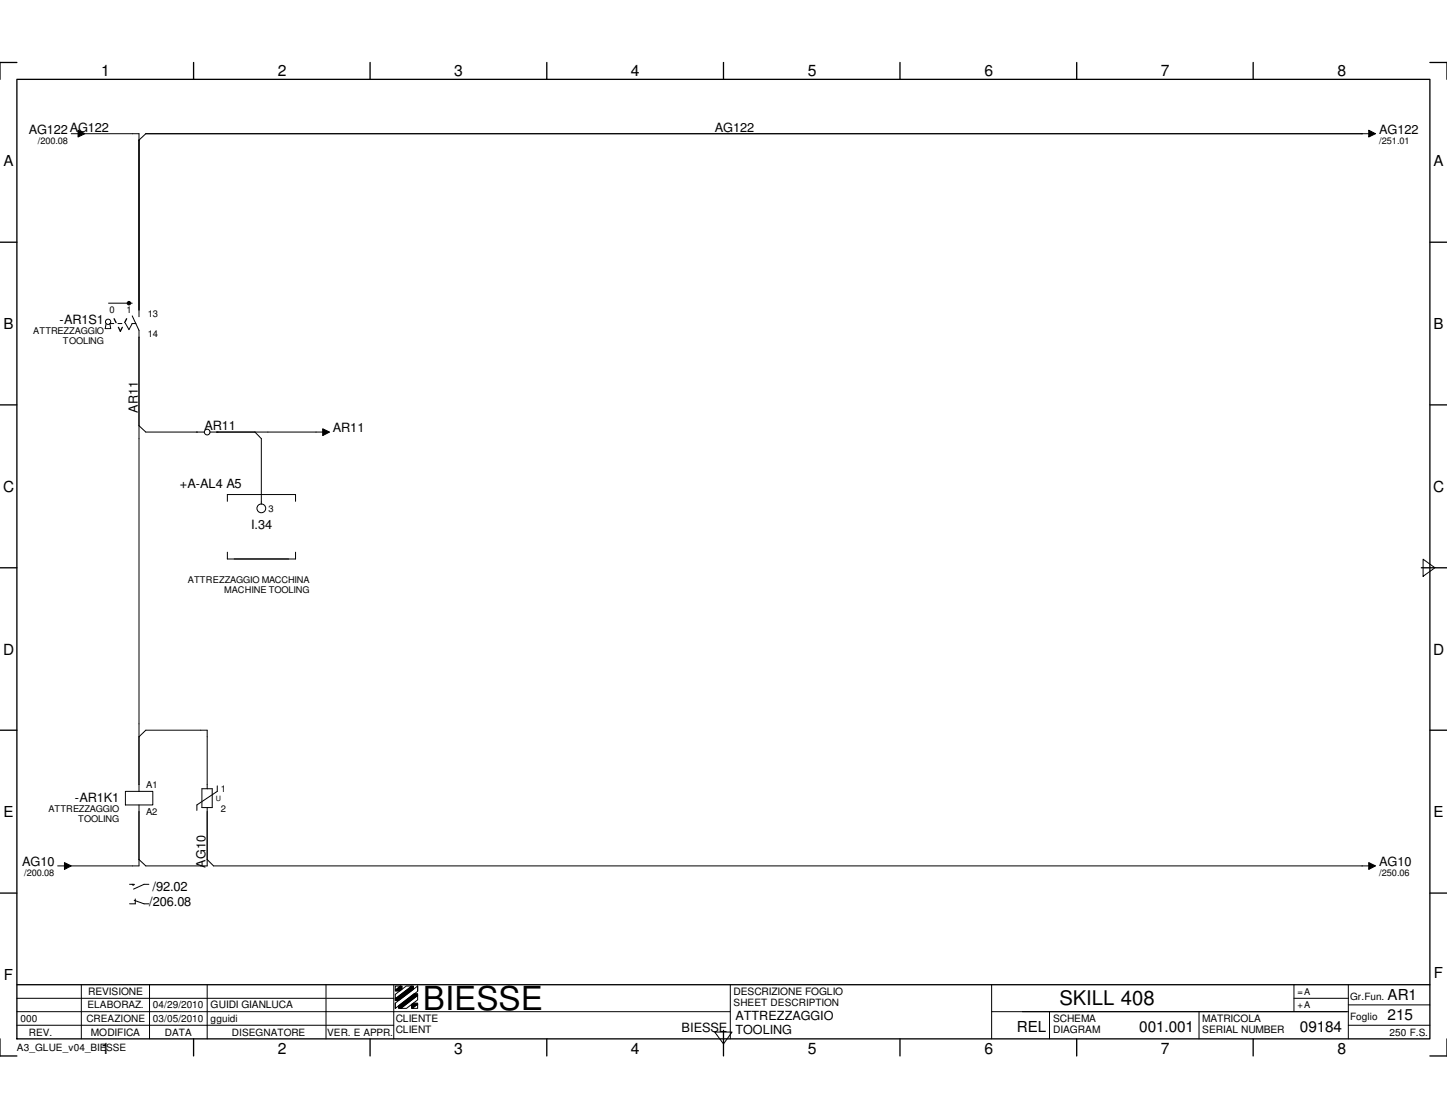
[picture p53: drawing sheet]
<svg xmlns="http://www.w3.org/2000/svg" width="279mm" height="216mm" viewBox="0 0 279 216" stroke-linecap="round" stroke-linejoin="round" font-family="sans-serif">
<defs><g id="words">
<text font-size="6.4" x="81.7" y="195.1">BIESSE</text>
<text font-size="3.9" x="204.6" y="194.1">SKILL 408</text>
<g font-size="3">
<text x="19.5" y="14.7">1</text>
<text x="53.6" y="14.7">2</text>
<text x="87.7" y="14.7">3</text>
<text x="121.8" y="14.7">4</text>
<text x="156" y="14.7">5</text>
<text x="190.1" y="14.7">6</text>
<text x="224.2" y="14.7">7</text>
<text x="258.2" y="14.7">8</text>
<text x=".6" y="95">C</text>
<text x="276.7" y="95">C</text>
<text x=".6" y="126.4">D</text>
<text x="276.7" y="126.4">D</text>
<text x="267.9" y="197">215</text>
<text x="19.5" y="203.5">1</text>
<text x="53.6" y="203.5">2</text>
<text x="87.7" y="203.5">3</text>
<text x="121.8" y="203.5">4</text>
<text x="156" y="203.5">5</text>
<text x="190.1" y="203.5">6</text>
<text x="220" y="199.3">001.001</text>
<text x="224.2" y="203.5">7</text>
<text x="251" y="199.3">09184</text>
<text x="258.2" y="203.5">8</text>
</g>
<g font-size="2.9">
<text x=".7" y="32.1">A</text>
<text x="276.8" y="32.1">A</text>
<text x=".7" y="63.5">B</text>
<text x="276.8" y="63.5">B</text>
<text x=".7" y="157.9">E</text>
<text x="276.8" y="157.9">E</text>
<text x=".8" y="189.2">F</text>
<text x="276.9" y="188.9">F</text>
<text x="267.9" y="193.1">AR1</text>
<text x="196.3" y="199.3">REL</text>
</g>
<g font-size="2.5">
<text x="5.5" y="25.9">AG122AG122</text>
<text x="138" y="25.5">AG122</text>
<text x="266.3" y="25.9">AG122</text>
<text x="11.5" y="62.5">-AR1S1</text>
<text x="39.5" y="83.1">AR11</text>
<text x="64.3" y="83.4">AR11</text>
<text x="34.8" y="94.2">+A-AL4 A5</text>
<text x="48.5" y="102.1">I.34</text>
<text x="14.5" y="154.8">-AR1K1</text>
<text x="4.3" y="167.2">AG10</text>
<text x="266.3" y="167.2">AG10</text>
<text x="29.5" y="172.1">/92.02</text>
<text x="28.8" y="175">/206.08</text>
<text x="131.6" y="199.3">BIESSE</text>
</g>
<g font-size="2.4">
<text x="26.6" y="79.7" transform="rotate(-90 26.6 79.7)">AR11</text>
<text x="39.7" y="167.6" transform="rotate(-90 39.7 167.6)">AG10</text>
<text x="142" y="197">ATTREZZAGGIO</text>
<text x="142" y="199.8">TOOLING</text>
</g>
<g font-size="2">
<text x="17" y="192.1">REVISIONE</text>
<text x="40.6" y="194.7">GUIDI GIANLUCA</text>
<text x="76.4" y="197.4">CLIENTE</text>
<text x="141.6" y="192.1">DESCRIZIONE FOGLIO</text>
<text x="203.3" y="197.4">SCHEMA</text>
<text x="232.2" y="197.4">MATRICOLA</text>
<text x="17.6" y="200">MODIFICA</text>
<text x="76.4" y="199.6">CLIENT</text>
<text x="203.3" y="199.6">DIAGRAM</text>
<text x="232.2" y="199.6">SERIAL NUMBER</text>
</g>
<g font-size="1.9">
<text x="3.9" y="197.4">000</text>
<text x="16.7" y="197.4">CREAZIONE</text>
<text x="16.9" y="194.7">ELABORAZ.</text>
<text x="29.5" y="194.7">04/29/2010</text>
<text x="29.5" y="197.4">03/05/2010</text>
<text x="40.6" y="197.4">gguidi</text>
<text x="141.6" y="194.4">SHEET DESCRIPTION</text>
<text x="260.7" y="197">Foglio</text>
<text x="260.7" y="193.1">Gr.Fun.</text>
<text x="3.3" y="202.9">A3_GLUE_v04_BIESSE</text>
<text x="5.6" y="200">REV.</text>
<text x="31.8" y="200">DATA</text>
<text x="44.8" y="200">DISEGNATORE</text>
<text x="63.2" y="200">VER. E APPR.</text>
<text x="268.3" y="200">250 F.S.</text>
</g>
<g font-size="1.8">
<text x="7.3" y="27.8">/200.08</text>
<text x="266.3" y="27.8">/251.01</text>
<text x="6.4" y="64.4">ATTREZZAGGIO</text>
<text x="21.2" y="60.5">0</text>
<text x="24.4" y="60.5">1</text>
<text x="28.5" y="61.2">13</text>
<text x="28.5" y="65.1">14</text>
<text x="12.1" y="66.5">TOOLING</text>
<text x="51.8" y="98.8">3</text>
<text x="36.3" y="112.6">ATTREZZAGGIO MACCHINA</text>
<text x="43.3" y="114.6">MACHINE TOOLING</text>
<text x="28.2" y="152.2">A1</text>
<text x="42.7" y="152.9">1</text>
<text x="9.4" y="156.8">ATTREZZAGGIO</text>
<text x="15.1" y="158.8">TOOLING</text>
<text x="28.2" y="157.4">A2</text>
<text x="42.7" y="156.8">2</text>
<text x="4.7" y="169.2">/200.08</text>
<text x="266.3" y="169.2">/250.06</text>
<text x="250.5" y="192.1">=A</text>
<text x="250.5" y="194.7">+A</text>
</g>
<text font-size="1.4" x="41.7" y="154.6">U</text>
</g></defs>
<g fill="none" stroke="#000" stroke-width=".25">
<path d="M3.3 15.3h272.8v185.3h-272.8zM3.3 12.1h-3.3v3.2M37.4 12.1v3.2M71.5 12.1v3.2M105.6 12.1v3.2M139.7 12.1v3.2M173.8 12.1v3.2M207.9 12.1v3.2M242 12.1v3.2M276.1 12.1h3.3v3.2M0 46.8h3.3M276.1 46.8h3.3"/>
<path d="M0 78.2h3.3M276.1 78.2h3.3M0 109.6h3.3M274.4 109.6h5M0 141h3.3M276.1 141h3.3M0 172.5h3.3M276.1 172.5h3.3M3.3 190.2h272.8M139.7 199v4.9M0 200.6v3.3h3.3M37.4 200.6v3.3"/>
<path d="M71.5 200.6v3.3M105.6 200.6v3.3M173.8 200.6v3.3M207.9 200.6v3.3M242 200.6v3.3M279.4 200.6v3.3h-3.3"/>
</g>
<g fill="none" stroke="#000" stroke-width=".19">
<path d="M13.8 25.8h1.9M15.1 25.1l1.3 .7-1.3 .7zM16.3 25.8h10.5v35.4M264.3 25.1l1.3 .7-1.3 .7zM265 25.8h-236.8l-1.4 1.3M21 58.5h4.5M20.5 62.5l-.2 1h1.1l-.2-1M24.2 62.4l.7 1.2M25.5 61l1.3 2.8v89M25.5 62.5l-.6 1.2M26.8 82.2l1.4 1.2h11.3M40.5 83.4h22.4"/>
<path d="M43.9 96.8v-1.3h13.2v1.3M49.2 83.4l1.3 1.3v12.7M62.3 82.8l1.3 .6-1.3 .7zM43.9 106.6v1.3h13.2v-1.3M274.8 108l2.3 1.6-2.3 1.7zM24.2 152.8h5.3v2.6h-5.3zM26.8 142.3l1.4-1.3h11.8v11.3M26.8 155.4v11.8h-13.1M39 152.3h2v3.7h-2zM40 156v11.2h-11.8l-1.4-1.2M42 151.8v1l-4 2.6v1.1M11.1 167.2h2"/>
<path d="M12.4 166.6l1.4 .6-1.4 .7zM25 170.8h.9l-.2 .1-.2-.1M25.9 173.9l1.9 .6h.9M26.1 173.6v.9h-1.1M28.7 170.8h-.9l-2 .9M40 166l1.2 1.2h223.8M264.3 166.6l1.3 .6-1.3 .7zM3.3 195.4h137.7M3.3 198h72.7M3.3 192.8h72.7M15.7 190.2v10.4M28.9 190.2v10.4"/>
<path d="M40 190.2v10.4M62.9 190.2v10.4M76 190.2v10.4M76.3 192.9l3.2-2.5h.3v.7l-2.8 2.1h-.7zM76.3 191.2l1-.8h.3v.6l-.4 .4h-.9zM76.3 193.7l4.3-3.3v1l-4.3 3.3zM76.3 192l2.1-1.6h1.1l-3.2 2.5zM76.3 190.4h1l-1 .8zM76.3 192.9v.4M76.3 193.7v1M77 194.2l3-2.3h.6v.3l-3.2 2.5h-.4zM77.4 194.7l3.2-2.5v.9l-2.1 1.6z"/>
<path d="M79.5 194l.3-.3h.8v.2l-1 .8h-.1zM79.6 194.7l1-.8v.8zM80.6 190.4v1M138 199.3h3.4l-1.7 2.3zM141 190.2v10.4M191.5 195.4h68.8M191.5 190.2v10.4M202.6 195.4v5.2M231.5 195.4v5.2M249.9 192.8h10.4M249.9 190.2v5.2M260.3 190.2v10.4"/>
<path d="M260.3 198h15.8M260.3 194.1h15.8"/>
<circle cx="24.9" cy="58.5" r=".33"/>
<circle cx="20.9" cy="62.1" r=".51"/>
<circle cx="40" cy="83.4" r=".55"/>
<circle cx="50.5" cy="98.2" r=".85"/>
</g>
<g fill="#000">
<path d="M15.1 25.1l1.3 .7-1.3 .7zM264.3 25.1l1.3 .7-1.3 .7zM62.3 82.8l1.3 .6-1.3 .7zM12.4 166.6l1.4 .6-1.4 .7zM264.3 166.6l1.3 .6-1.3 .7z"/>
<path d="M76.3 191.2l1-.8h.3v.6l-.4 .4h-.9z" fill-rule="evenodd"/>
<path d="M77 194.2l3-2.3h.6v.3l-3.2 2.5h-.4z" fill-rule="evenodd"/>
<path d="M76.3 192.9l3.2-2.5h.3v.7l-2.8 2.1h-.7z" fill-rule="evenodd"/>
<path d="M79.5 194l.3-.3h.8v.2l-1 .8h-.1z" fill-rule="evenodd"/>
<circle cx="24.9" cy="58.5" r=".33"/>
</g>
<path d="M21.2 62.5h3M25.5 62.5h.7" fill="none" stroke="#000" stroke-width=".19" stroke-dasharray=".8 .8"/>
<path d="M23.2 64l-1.3-2.7M23.2 64l1.4-2.7" fill="none" stroke="#000" stroke-width=".25" stroke-dasharray=".8 1"/>
<use href="#words"/>
</svg>
